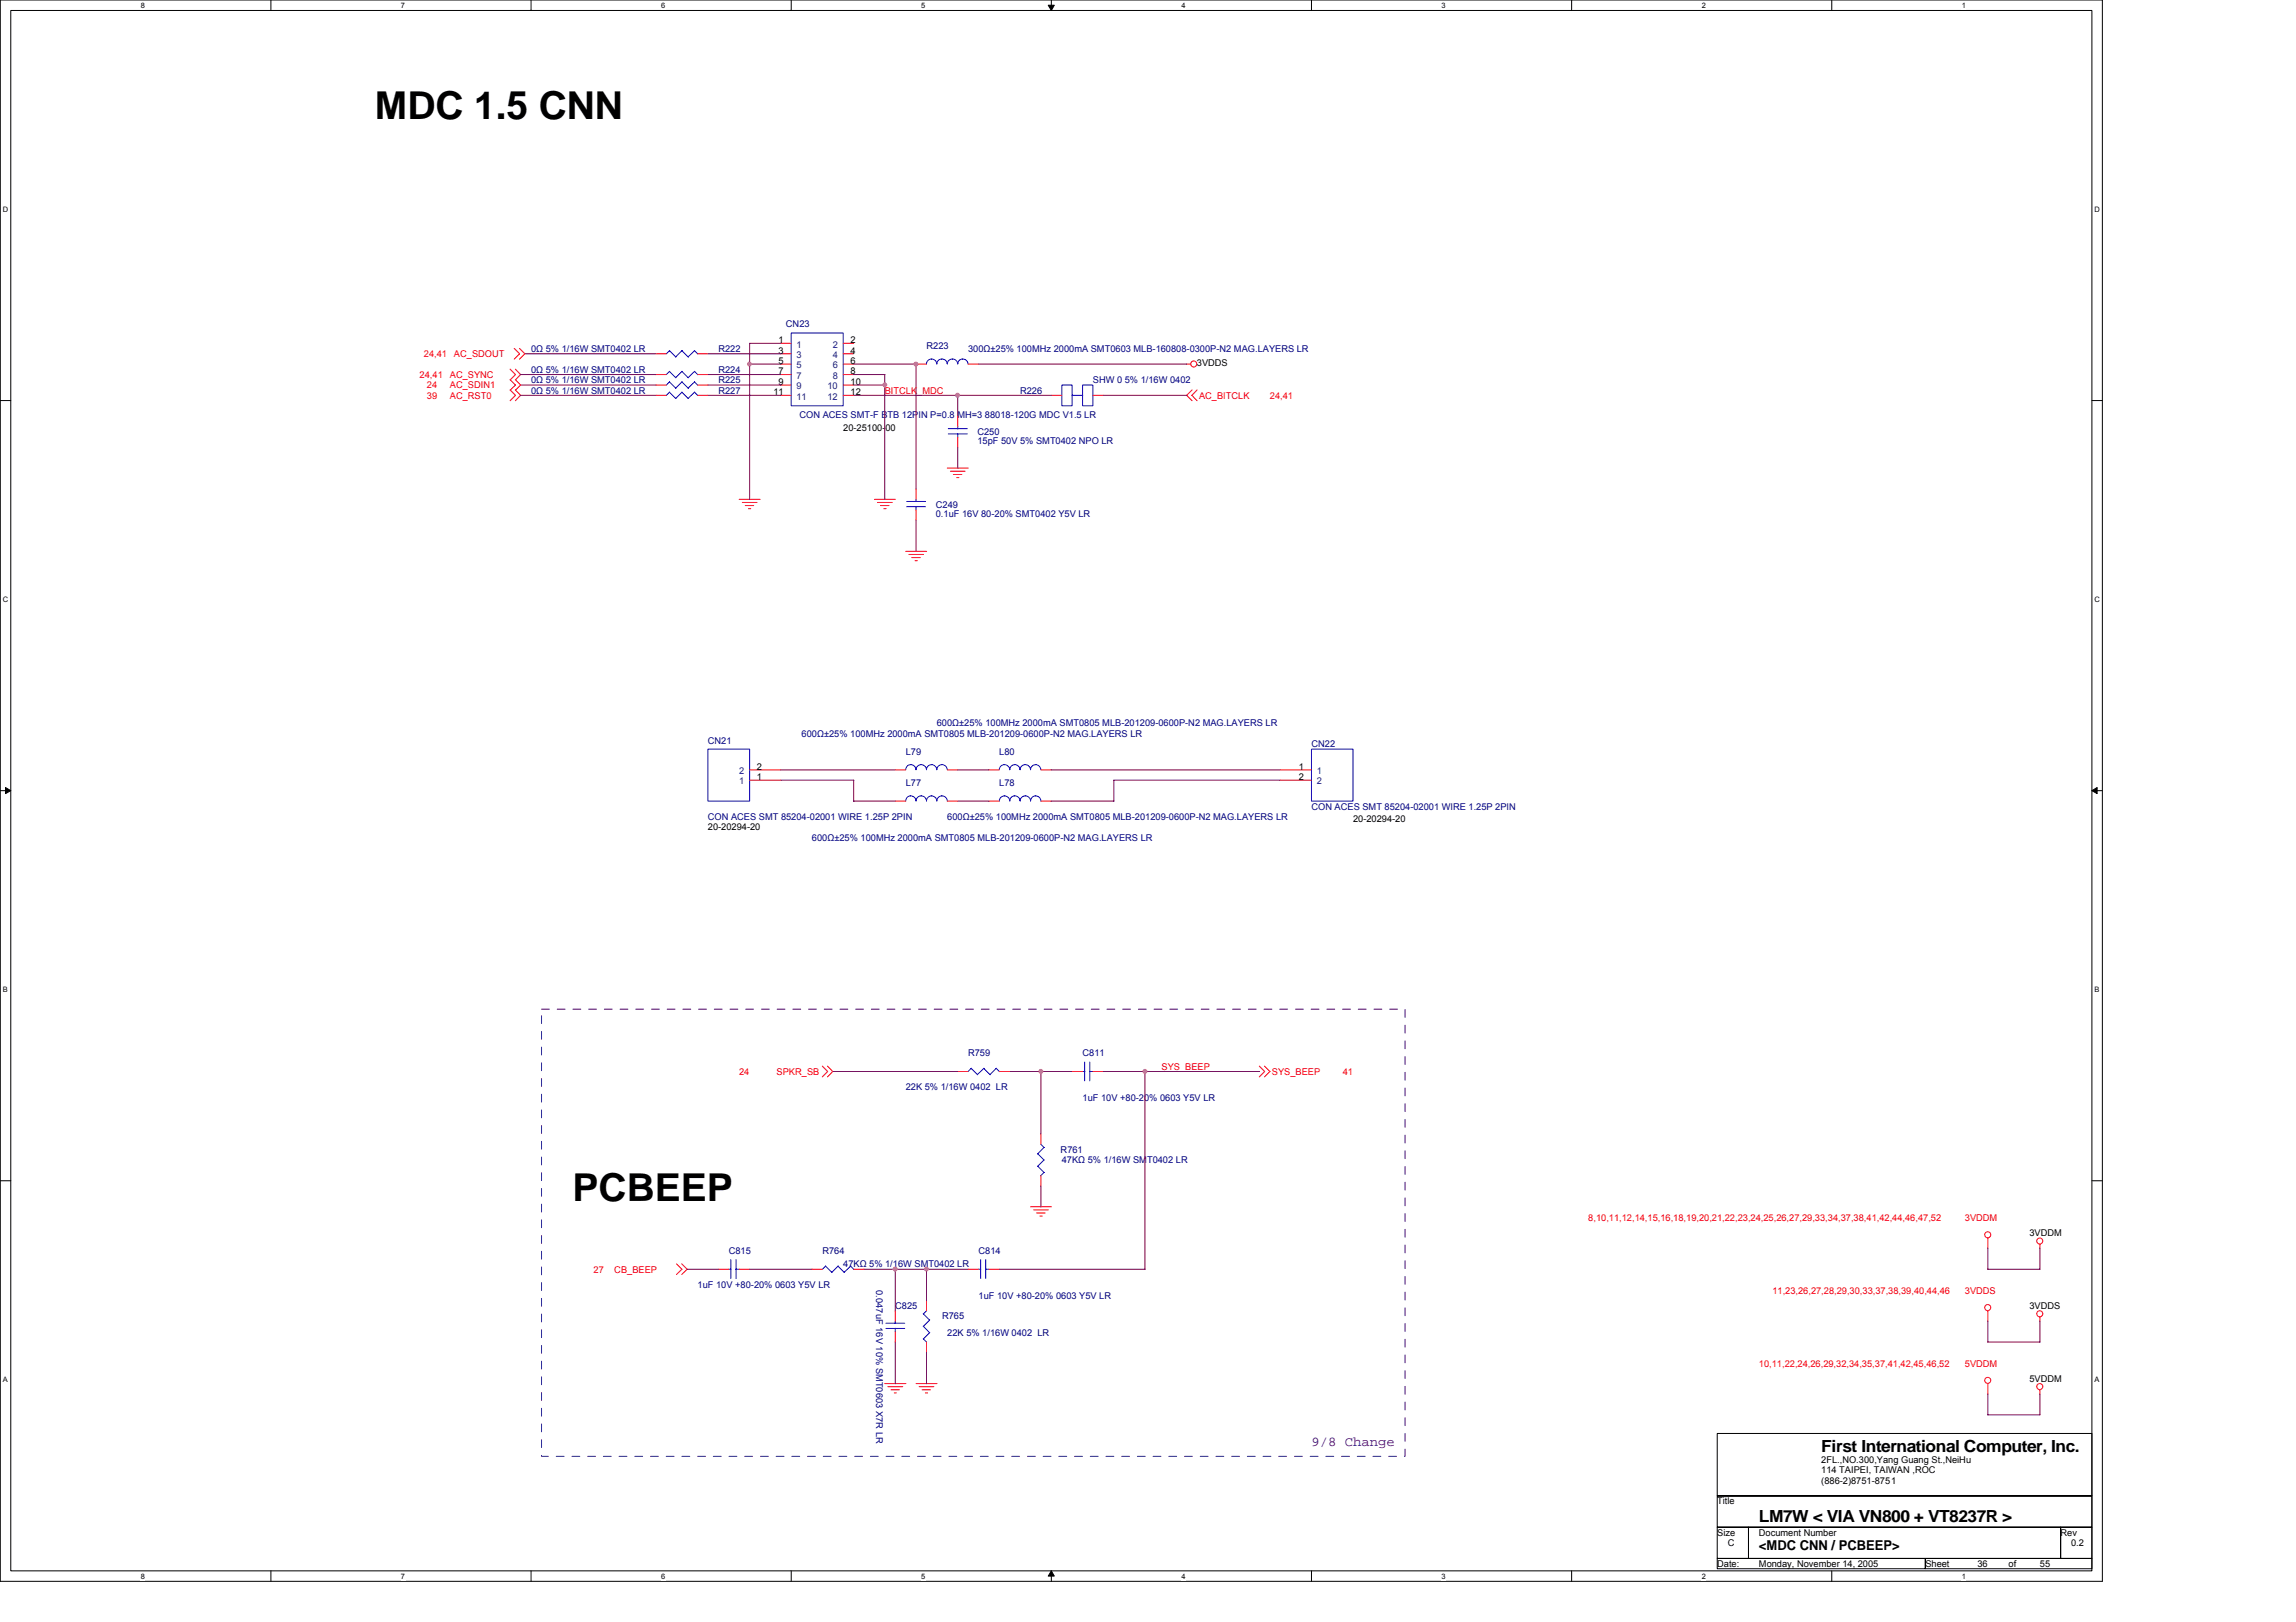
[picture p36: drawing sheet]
<svg xmlns="http://www.w3.org/2000/svg" width="297mm" height="210mm" viewBox="0 0 297 210" stroke-linecap="round" stroke-linejoin="round" font-family="sans-serif">
<defs><g id="words">
<g font-size="5">
<text x="48.5" y="15.4">MDC 1.5 CNN</text>
<text x="74.1" y="155.4">PCBEEP</text>
</g>
<g font-size="2.2">
<text x="235.6" y="187.9">First International Computer, Inc.</text>
<text x="227.6" y="197">LM7W &lt; VIA VN800 + VT8237R &gt;</text>
</g>
<text font-size="1.8" fill="#400080" x="169.7" y="187.2">9/8 Change</text>
<text font-size="1.8" x="227.6" y="200.6">&lt;MDC CNN / PCBEEP&gt;</text>
<g font-size="1.2" fill="#f00">
<text x="54.8" y="46.2">24,41</text>
<text x="58.7" y="46.2">AC_SDOUT</text>
<text x="54.3" y="48.9">24,41</text>
<text x="55.2" y="51.6">39</text>
<text x="55.2" y="50.2">24</text>
<text x="58.2" y="51.6">AC_RST0</text>
<text x="58.2" y="48.9">AC_SYNC</text>
<text x="58.2" y="50.2">AC_SDIN1</text>
<text x="114.5" y="50.9">BITCLK_MDC</text>
<text x="155.1" y="51.6">AC_BITCLK</text>
<text x="164.3" y="51.6">24,41</text>
<text x="95.6" y="139.1">24</text>
<text x="100.5" y="139.1">SPKR_SB</text>
<text x="150.3" y="138.4">SYS_BEEP</text>
<text x="164.5" y="139.1">SYS_BEEP</text>
<text x="173.7" y="139.1">41</text>
<text x="205.5" y="158.1">8,10,11,12,14,15,16,18,19,20,21,22,23,24,25,26,27,29,33,34,37,38,41,42,44,46,47,52</text>
<text x="254.2" y="158.1">3VDDM</text>
<text x="76.8" y="164.7">27</text>
<text x="79.5" y="164.7">CB_BEEP</text>
<text x="229.3" y="167.5">11,23,26,27,28,29,30,33,37,38,39,40,44,46</text>
<text x="254.2" y="167.5">3VDDS</text>
<text x="227.6" y="176.9">10,11,22,24,26,29,32,34,35,37,41,42,45,46,52</text>
<text x="254.2" y="176.9">5VDDM</text>
</g>
<g font-size="1.2" fill="#000080">
<text x="68.7" y="45.5">0Ω 5% 1/16W SMT0402 LR</text>
<text x="92.9" y="45.5">R222</text>
<text x="101.7" y="42.3">CN23</text>
<text x="119.9" y="45.1">R223</text>
<text x="125.2" y="45.5">300Ω±25% 100MHz 2000mA SMT0603 MLB-160808-0300P-N2 MAG.LAYERS LR</text>
<text x="68.7" y="49.6">0Ω 5% 1/16W SMT0402 LR</text>
<text x="68.7" y="50.9">0Ω 5% 1/16W SMT0402 LR</text>
<text x="68.7" y="48.2">0Ω 5% 1/16W SMT0402 LR</text>
<text x="92.9" y="49.6">R225</text>
<text x="92.9" y="50.9">R227</text>
<text x="92.9" y="48.2">R224</text>
<text x="132" y="50.9">R226</text>
<text x="141.4" y="49.6">SHW 0 5% 1/16W 0402</text>
<text x="103.4" y="54.1">CON ACES SMT-F BTB 12PIN P=0.8 MH=3 88018-120G MDC V1.5 LR</text>
<text x="126.4" y="56.3">C250</text>
<text x="126.4" y="57.5">15pF 50V 5% SMT0402 NPO LR</text>
<text x="121.1" y="65.7">C249</text>
<text x="121.1" y="66.9">0.1uF 16V 80-20% SMT0402 Y5V LR</text>
<text x="103.7" y="95.3">600Ω±25% 100MHz 2000mA SMT0805 MLB-201209-0600P-N2 MAG.LAYERS LR</text>
<text x="121.2" y="94">600Ω±25% 100MHz 2000mA SMT0805 MLB-201209-0600P-N2 MAG.LAYERS LR</text>
<text x="91.6" y="96.3">CN21</text>
<text x="117.2" y="97.6">L79</text>
<text x="117.2" y="101.7">L77</text>
<text x="129.3" y="101.7">L78</text>
<text x="129.3" y="97.6">L80</text>
<text x="169.7" y="96.7">CN22</text>
<text x="91.6" y="106.1">CON ACES SMT 85204-02001 WIRE 1.25P 2PIN</text>
<text x="122.6" y="106.1">600Ω±25% 100MHz 2000mA SMT0805 MLB-201209-0600P-N2 MAG.LAYERS LR</text>
<text x="169.7" y="104.8">CON ACES SMT 85204-02001 WIRE 1.25P 2PIN</text>
<text x="105" y="108.8">600Ω±25% 100MHz 2000mA SMT0805 MLB-201209-0600P-N2 MAG.LAYERS LR</text>
<text x="125.2" y="136.7">R759</text>
<text x="140.1" y="136.7">C811</text>
<text x="117.2" y="141.1">22K 5% 1/16W 0402 LR</text>
<text x="140.1" y="142.5">1uF 10V +80-20% 0603 Y5V LR</text>
<text x="137.2" y="149.2">R761</text>
<text x="137.4" y="150.5">47KΩ 5% 1/16W SMT0402 LR</text>
<text x="90.3" y="166.7">1uF 10V +80-20% 0603 Y5V LR</text>
<text x="94.3" y="162.2">C815</text>
<text x="106.4" y="162.2">R764</text>
<text x="109.1" y="164">47KΩ 5% 1/16W SMT0402 LR</text>
<text x="113.3" y="166.9" transform="rotate(90 113.3 166.9)">0.047uF 16V 10% SMT0603 X7R LR</text>
<text x="126.6" y="162.2">C814</text>
<text x="115.8" y="169.4">C825</text>
<text x="121.9" y="170.7">R765</text>
<text x="122.6" y="172.9">22K 5% 1/16W 0402 LR</text>
<text x="126.6" y="168">1uF 10V +80-20% 0603 Y5V LR</text>
</g>
<g font-size="1.2">
<text x="100.7" y="44.4">1</text>
<text x="100.7" y="45.8">3</text>
<text x="100.7" y="47.1">5</text>
<text x="110" y="44.4">2</text>
<text x="110" y="45.8">4</text>
<text x="110" y="47.1">6</text>
<text x="154.9" y="47.4">3VDDS</text>
<text x="100.1" y="51.1">11</text>
<text x="100.7" y="48.5">7</text>
<text x="100.7" y="49.8">9</text>
<text x="110" y="48.5">8</text>
<text x="110" y="49.8">10</text>
<text x="110" y="51.1">12</text>
<text x="109.1" y="55.8">20-25100-00</text>
<text x="97.9" y="100.9">1</text>
<text x="97.9" y="99.6">2</text>
<text x="168" y="99.6">1</text>
<text x="168" y="100.9">2</text>
<text x="91.6" y="107.5">20-20294-20</text>
<text x="175" y="106.4">20-20294-20</text>
<text x="262.5" y="160">3VDDM</text>
<text x="262.5" y="169.4">3VDDS</text>
<text x="262.5" y="178.8">5VDDM</text>
<text x="235.6" y="189.3">2FL.,NO.300,Yang Guang St.,NeiHu</text>
<text x="235.6" y="190.6">114 TAIPEI, TAIWAN ,ROC</text>
<text x="222.2" y="194.7">Title</text>
<text x="235.6" y="192">(886-2)8751-8751</text>
<text x="222.2" y="198.7">Size</text>
<text x="222.2" y="202.8">Date:</text>
<text x="223.5" y="200.1">C</text>
<text x="227.6" y="198.7">Document Number</text>
<text x="227.6" y="202.8">Monday, November 14, 2005</text>
<text x="249.1" y="202.8">Sheet</text>
<text x="255.8" y="202.8">36</text>
<text x="259.9" y="202.8">of</text>
<text x="263.9" y="202.8">55</text>
<text x="266.6" y="198.7">Rev</text>
<text x="267.9" y="200.1">0.2</text>
</g>
<g font-size="1.2" fill="#004080">
<text x="103" y="45">1</text>
<text x="103" y="46.3">3</text>
<text x="103" y="47.7">5</text>
<text x="107.7" y="45">2</text>
<text x="107.7" y="46.3">4</text>
<text x="107.7" y="47.7">6</text>
<text x="103" y="49">7</text>
<text x="103" y="50.4">9</text>
<text x="103" y="51.7">11</text>
<text x="107.1" y="51.7">12</text>
<text x="107.1" y="50.4">10</text>
<text x="107.7" y="49">8</text>
<text x="95.6" y="101.5">1</text>
<text x="95.6" y="100.2">2</text>
<text x="170.3" y="100.2">1</text>
<text x="170.3" y="101.5">2</text>
</g>
<g font-size="1">
<text x="18.2" y="1">8</text>
<text x="51.9" y="1">7</text>
<text x="85.5" y="1">6</text>
<text x="119.2" y="1">5</text>
<text x="152.8" y="1">4</text>
<text x="186.5" y="1">3</text>
<text x="220.2" y="1">2</text>
<text x="253.8" y="1">1</text>
<text x=".4" y="27.4">D</text>
<text x="271" y="27.4">D</text>
<text x=".4" y="77.9">C</text>
<text x="271" y="77.9">C</text>
<text x=".4" y="128.4">B</text>
<text x="271" y="128.4">B</text>
<text x=".4" y="178.9">A</text>
<text x="271" y="178.9">A</text>
<text x="18.2" y="204.3">8</text>
<text x="51.9" y="204.3">7</text>
<text x="85.5" y="204.3">6</text>
<text x="119.2" y="204.3">5</text>
<text x="152.8" y="204.3">4</text>
<text x="186.5" y="204.3">3</text>
<text x="220.2" y="204.3">2</text>
<text x="253.8" y="204.3">1</text>
</g>
</g></defs>
<path d="M0 0h272v204.6h-272zM1.4 1.4h269.2v201.9h-269.2z" fill="none" stroke="#000" stroke-width=".13"/>
<g fill="#fff">
<path d="M18.2 .1h.6v1.1h-.6z"/>
<path d="M18.2 203.4h.6v1.1h-.6z"/>
</g>
<path d="M35 0v1.4M35 203.3v1.3" fill="none" stroke="#000" stroke-width=".13"/>
<g fill="#fff">
<path d="M51.9 .1h.5v1.1h-.5z"/>
<path d="M51.9 203.4h.5v1.1h-.5z"/>
</g>
<path d="M68.7 0v1.4M68.7 203.3v1.3" fill="none" stroke="#000" stroke-width=".13"/>
<g fill="#fff">
<path d="M85.5 .1h.6v1.1h-.6z"/>
<path d="M85.5 203.4h.6v1.1h-.6z"/>
</g>
<path d="M102.4 0v1.4M102.4 203.3v1.3" fill="none" stroke="#000" stroke-width=".13"/>
<g fill="#fff">
<path d="M119.2 .1h.5v1.1h-.5z"/>
<path d="M119.2 203.4h.5v1.1h-.5z"/>
</g>
<path d="M136 0v1.4M136 203.3v1.3" fill="none" stroke="#000" stroke-width=".13"/>
<path d="M135.6 .7h.8l-.4 .7zM136 203.3l.4 .7h-.8z" fill="#000" stroke="#000" stroke-width=".13"/>
<g fill="#fff">
<path d="M152.8 .1h.6v1.1h-.6z"/>
<path d="M152.8 203.4h.6v1.1h-.6z"/>
</g>
<path d="M169.7 0v1.4M169.7 203.3v1.3" fill="none" stroke="#000" stroke-width=".13"/>
<g fill="#fff">
<path d="M186.5 .1h.5v1.1h-.5z"/>
<path d="M186.5 203.4h.5v1.1h-.5z"/>
</g>
<path d="M203.3 0v1.4M203.3 203.3v1.3" fill="none" stroke="#000" stroke-width=".13"/>
<g fill="#fff">
<path d="M220.2 .1h.5v1.1h-.5z"/>
<path d="M220.2 203.4h.5v1.1h-.5z"/>
</g>
<path d="M237 0v1.4M237 203.3v1.3" fill="none" stroke="#000" stroke-width=".13"/>
<g fill="#fff">
<path d="M253.8 .1h.5v1.1h-.5z"/>
<path d="M253.8 203.4h.5v1.1h-.5z"/>
<path d="M.4 26.6h.7v1h-.7z"/>
<path d="M271 26.6h.6v1h-.6z"/>
<path d="M.4 77.1h.7v1h-.7z"/>
<path d="M271 77.1h.6v1h-.6z"/>
</g>
<path d="M0 51.8h1.4M270.6 51.8h1.4" fill="none" stroke="#000" stroke-width=".13"/>
<g fill="#fff">
<path d="M.4 127.6h.6v1h-.6z"/>
<path d="M271 127.6h.6v1h-.6z"/>
</g>
<path d="M0 102.3h1.4M270.6 102.3h1.4" fill="none" stroke="#000" stroke-width=".13"/>
<path d="M.7 101.9l.7 .4-.7 .4zM270.6 102.3l.7-.4v.8z" fill="#000" stroke="#000" stroke-width=".13"/>
<g fill="#fff">
<path d="M.4 178h.6v1.1h-.6z"/>
<path d="M271 178h.6v1.1h-.6z"/>
</g>
<path d="M0 152.8h1.4M270.6 152.8h1.4M222.2 185.5h48.4v8.1h-48.4zM222.2 193.6h48.4v4h-48.4zM222.2 197.6h4v4.1h-4zM226.2 197.6h40.4v4.1h-40.4zM266.6 197.6h4v4.1h-4zM222.2 201.7h26.9v1.3h-26.9zM249.1 201.7h21.5v1.3h-21.5z" fill="none" stroke="#000" stroke-width=".13"/>
<path d="M70.1 130.6h111.7v57.9h-111.7v-57.9" fill="none" stroke="#400080" stroke-width=".13" stroke-dasharray="1 1 1 1 1 1 1 1"/>
<g fill="none" stroke="#f00" stroke-width=".13">
<path d="M66 50.5l.7 .7-.7 .7M66 47.8l.7 .7-.7 .7M66 49.1l.7 .7-.7 .7M66.5 45.1l.7 .7-.7 .7M66.7 50.5l.6 .7-.6 .7M66.7 47.8l.6 .7-.6 .7M66.7 49.1l.6 .7-.6 .7M67.2 45.1l.7 .7-.7 .7M84.9 49.8h1.3M84.9 45.8h1.3M84.9 51.2h1.3M84.9 48.5h1.3"/>
<path d="M90.3 49.8h1.3M90.3 45.8h1.3M90.3 51.2h1.3M90.3 48.5h1.3M101 47.1h1.4M101 49.8h1.4M101 45.8h1.4M101 51.2h1.4M101 44.4h1.4M101 48.5h1.4M109.1 47.1h1.3M109.1 49.8h1.3"/>
<path d="M109.1 45.8h1.3M109.1 51.2h1.3M109.1 44.4h1.3M109.1 48.5h1.3M118.5 47.1h1.4M123.9 53.8v1.4M123.9 56.6v1.3M125.2 47.1h1.4M136 51.2h1.4M141.4 51.2h1.3M153.5 47.1h.5M154.2 50.5l-.7 .7 .7 .7"/>
<path d="M154.9 50.5l-.7 .7 .7 .7M95.6 64.6h2.7M96 65h1.9M96.4 65.4h1.1M96.8 65.8h.3M113.1 64.6h2.7M113.5 65h1.9M113.9 65.4h1.1M114.3 65.8h.3M117.2 71.4h2.7M117.6 71.8h1.9M118 72.2h1.1"/>
<path d="M118.4 72.6h.3M118.5 63.3v1.3M118.5 66v1.3M122.6 60.6h2.7M123 61h1.9M123.3 61.4h1.1M123.8 61.8h.3M97 99.6h4M115.8 99.6h1.4M122.6 99.6h1.3M127.9 99.6h1.4M134.7 99.6h1.3"/>
<path d="M165.6 99.6h4.1M97 101h4M115.8 103.7h1.4M122.6 103.7h1.3M127.9 103.7h1.4M134.7 103.7h1.3M165.6 101h4.1M106.4 138l.7 .7-.7 .7M107.1 138l.6 .7-.6 .7M123.9 138.7h1.3M129.3 138.7h1.3M138.7 138.7h1.4"/>
<path d="M141.4 138.7h1.3M162.9 138l.7 .7-.7 .7M163.6 138l.7 .7-.7 .7M133.3 156.2h2.7M133.7 156.6h1.9M134.1 157h1.1M134.5 157.4h.3M134.7 146.7v1.4M134.7 152.1v1.4M87.5 163.6l.7 .7-.7 .6M88.2 163.6l.7 .7-.7 .6M92.9 164.3h1.4"/>
<path d="M95.6 164.3h1.4M105 164.3h1.4M110.4 164.3h1.4M114.5 179h2.7M114.9 179.5h1.9M115.3 179.9h1M115.8 169.6v1.4M115.8 172.3v1.4M118.5 179h2.7M118.9 179.5h1.9M119.3 179.9h1.1M119.9 168.3v1.3"/>
<path d="M119.9 173.7v1.3M125.2 164.3h1.4M127.9 164.3h1.4M257.2 160.2v1.3M257.2 169.6v1.4M257.2 179v1.4M263.9 161v.6M263.9 170.4v.6M263.9 179.9v.5M115.7 180.3h.3M119.7 180.3h.3"/>
<circle cx="154.4" cy="47.1" r=".39"/>
<circle cx="257.2" cy="159.8" r=".39"/>
<circle cx="257.2" cy="178.6" r=".39"/>
<circle cx="257.2" cy="169.2" r=".39"/>
<circle cx="263.9" cy="179.4" r=".39"/>
<circle cx="263.9" cy="170" r=".39"/>
<circle cx="263.9" cy="160.6" r=".39"/>
</g>
<g fill="none" stroke="#00f" stroke-width=".13">
<path d="M86.6 49.4l.8 .8M86.6 45.4l.8 .8M86.6 50.8l.8 .8M86.6 48.1l.8 .8M86.6 49.4l-.4 .4M86.6 45.4l-.4 .4M86.6 50.7l-.4 .5M86.6 48l-.4 .5M87.4 51.6l.8-.9 .8 .9M87.4 48.9l.8-.9 .8 .9M88.2 49.4l.8 .8M88.2 45.4l.8 .8"/>
<path d="M88.2 49.4l-.8 .8M88.2 45.4l-.8 .8M89.8 49.4l.5 .4M89.8 45.4l.5 .4M89.8 50.8l.5 .4M89.8 48.1l.5 .4M89.9 49.4l-.9 .8M89.9 45.4l-.9 .8M89.9 50.7l-.9 .9M89.9 48l-.9 .9M102.4 43.1h6.7v9.4h-6.7zM119.9 47.1a.67 .67 0 0 1 .6-.6 .67 .67 0 0 1 .7 .6 .68 .68 0 0 1 .7-.6 .68 .68 0 0 1 .7 .6 .68 .68 0 0 1 .6-.6 .68 .68 0 0 1 .7 .6 .67 .67 0 0 1 .7-.6 .67 .67 0 0 1 .6 .6"/>
<path d="M122.7 56.2h2.4M122.7 55.5h2.4M123.9 55.2v.3M123.9 56.1v.5M137.4 49.8h1.3v2.7h-1.3zM138.7 51.2h1.4M140.1 49.8h1.3v2.7h-1.3zM117.3 65.6h2.4M117.3 64.9h2.4M118.5 64.6v.3M118.5 65.6v.4M91.6 96.9h5.4v6.8h-5.4z"/>
<path d="M117.2 99.6a.67 .67 0 0 1 .6-.6 .67 .67 0 0 1 .7 .6 .68 .68 0 0 1 .7-.6 .68 .68 0 0 1 .7 .6 .67 .67 0 0 1 .6-.6 .67 .67 0 0 1 .7 .6 .68 .68 0 0 1 .7-.6 .68 .68 0 0 1 .7 .6M129.3 99.6a.68 .68 0 0 1 .7-.6 .68 .68 0 0 1 .6 .6 .67 .67 0 0 1 .7-.6 .67 .67 0 0 1 .7 .6 .68 .68 0 0 1 .6-.6 .68 .68 0 0 1 .7 .6 .67 .67 0 0 1 .7-.6 .67 .67 0 0 1 .7 .6M169.7 96.9h5.3v6.8h-5.3zM117.2 103.7a.67 .67 0 0 1 .6-.7 .67 .67 0 0 1 .7 .7 .68 .68 0 0 1 .7-.7 .68 .68 0 0 1 .7 .7 .67 .67 0 0 1 .6-.7 .67 .67 0 0 1 .7 .7 .68 .68 0 0 1 .7-.7 .68 .68 0 0 1 .7 .7M129.3 103.7a.68 .68 0 0 1 .7-.7 .68 .68 0 0 1 .6 .7 .67 .67 0 0 1 .7-.7 .67 .67 0 0 1 .7 .7 .68 .68 0 0 1 .6-.7 .68 .68 0 0 1 .7 .7 .67 .67 0 0 1 .7-.7 .67 .67 0 0 1 .7 .7M125.7 138.2l-.5 .5M127.3 138.3l.8 .8M127.3 138.2l-.8 .9-.9-.8M128.9 138.3l.4 .4M128.9 138.2l-.8 .9M140.1 138.7h.3M140.3 137.4v2.5"/>
<path d="M141 138.7h.4M141 137.4v2.5M134.3 149.3l.8 .8M134.3 150.9l.8 .8M134.7 148.1l.4 .4M135.1 148.5l-.9 .8M135.1 150.1l-.9 .8M135.1 151.7l-.5 .4M94.3 164.3h.3M94.5 163v2.5M95.2 164.3h.4M95.2 163v2.5"/>
<path d="M106.8 163.9l.8 .8M106.8 163.8l-.4 .5M108.4 163.9l.8 .8M108.4 163.8l-.8 .9M110 163.9l.5 .4M110.1 163.8l-.9 .9M114.6 171.9h2.4M114.6 171.2h2.4M115.8 171v.3M115.8 171.9v.4M119.4 173.2l.5 .5M119.4 171.6l.9 .9"/>
<path d="M119.4 170l.9 .8M119.9 169.6l-.4 .4M120.3 172.4l-.8 .9M120.3 170.8l-.8 .8M126.6 164.3h.3M126.9 163v2.5M127.5 164.3h.4M127.5 163v2.5"/>
</g>
<g fill="none" stroke="#800040" stroke-width=".13">
<path d="M67.3 49.8h17.6M67.3 48.5h17.6M67.3 51.2h17.6M67.9 45.8h17M91.6 49.8h9.4M91.6 45.8h9.4M91.6 48.5h9.4M91.6 51.2h9.4M97 47.1h4M101 44.4h-4v20.2M110.4 47.1h8.1M110.4 49.8h4.1"/>
<path d="M110.4 48.5h4.1M110.4 51.2h25.6M114.5 48.5v16.1M118.5 47.1v16.2M123.9 51.2v2.7M123.9 57.9v2.7M126.6 47.1h26.9M142.7 51.2h10.8M118.5 67.3v4.1M101 99.6h14.8M123.9 99.6h4M136 99.6h29.6"/>
<path d="M101 101h9.5l-.1 2.7M110.4 103.7h5.4M123.9 103.7h4M136 103.7h8.1M165.6 101h-21.5v2.7M107.7 138.7h16.2M130.6 138.7h8.1M134.7 138.7v8.1M142.7 138.7h20.3M148.1 138.7v25.6M134.7 153.5v2.7M88.9 164.3h4.1"/>
<path d="M97 164.3h8.1M111.8 164.3h13.5M115.8 164.3v5.4M115.8 173.7v5.4M119.9 164.3v4M119.9 175v4.1M129.3 164.3h18.8M257.2 161.5v2.8M257.2 171v2.7h6.7M257.2 164.3h6.7M263.9 161.5v2.8M263.9 171v2.7"/>
<path d="M257.2 180.4v2.7M257.2 183.1h6.7M263.9 180.4v2.7"/>
</g>
<g fill="#f0f" stroke="#f0f" stroke-width=".13">
<circle cx="123.9" cy="51.1" r=".26"/>
<circle cx="97" cy="47.1" r=".25"/>
<circle cx="114.5" cy="49.8" r=".25"/>
<circle cx="118.5" cy="47.1" r=".26"/>
<circle cx="134.7" cy="138.6" r=".26"/>
<circle cx="115.8" cy="164.2" r=".26"/>
<circle cx="119.9" cy="164.2" r=".26"/>
<circle cx="148.1" cy="138.6" r=".26"/>
</g>
<use href="#words"/>
</svg>
